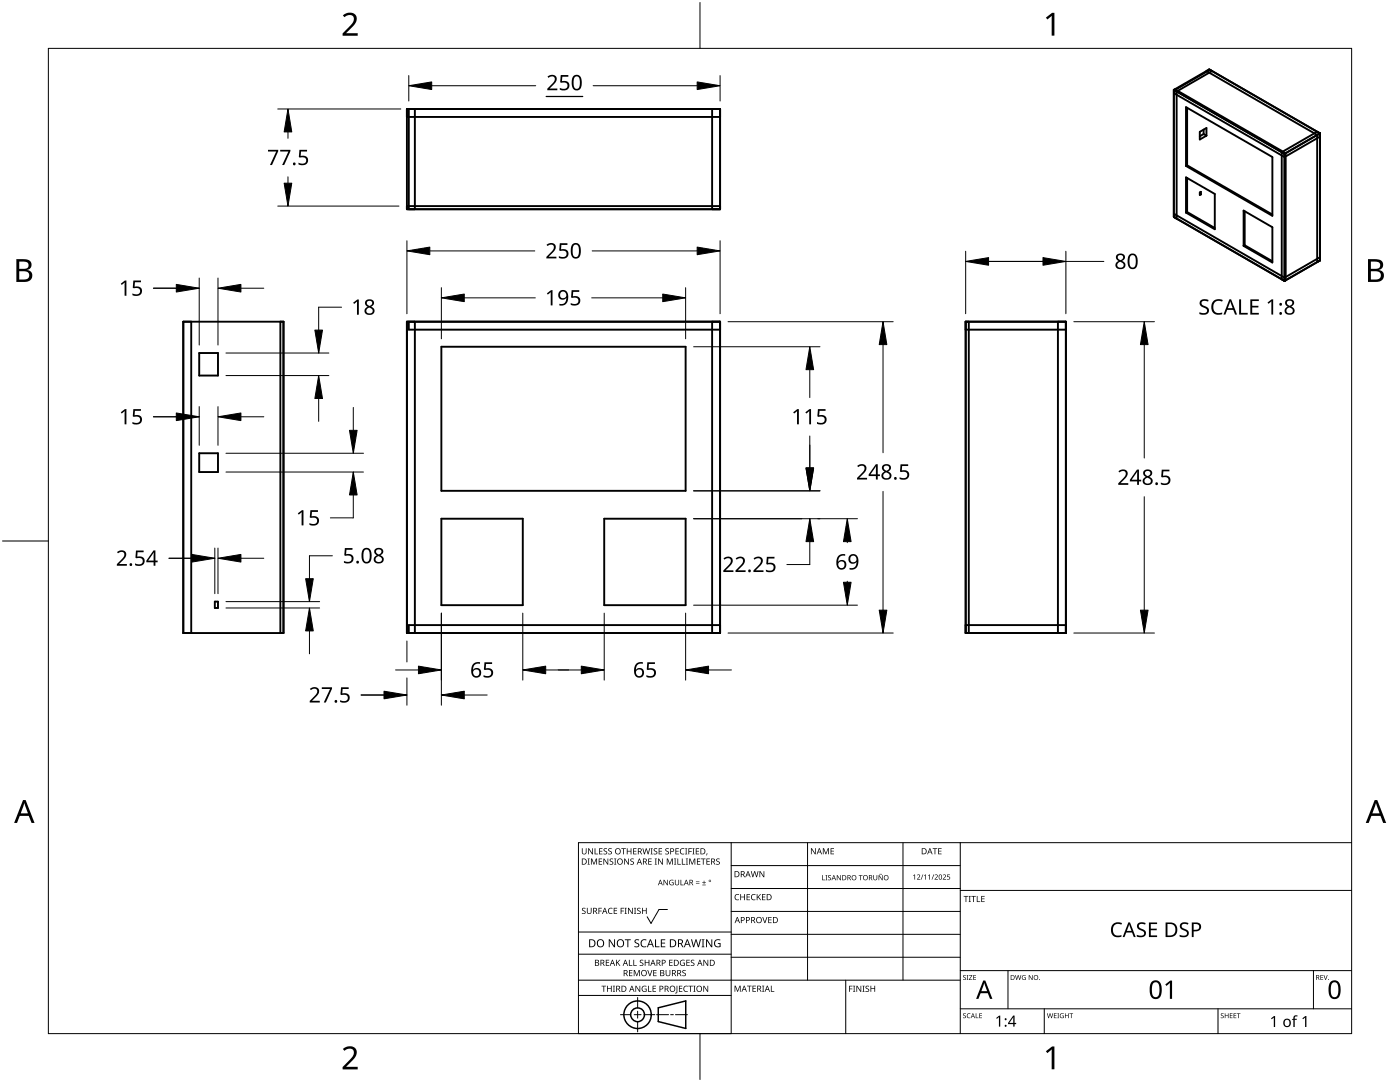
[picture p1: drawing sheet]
<svg xmlns="http://www.w3.org/2000/svg" width="279mm" height="216mm" viewBox="0 0 279 216" stroke-linecap="round" stroke-linejoin="round" font-family="sans-serif">
<g fill="none" stroke="#000" stroke-width=".38">
<path d="M234.3 17.9v25.4l22.1 12.8M234.3 17.9l22.1 12.8M234.5 17.8l22.1 12.8M241.3 13.9l-7 4M241.3 13.9l22.1 12.7M241.3 13.9l-.5 .3 22.1 12.7v25.4M241.5 13.9l-7.1 4.1v.7l22 12.6 7-4M241.9 14.2l-7.1 4.1v25.3M81.2 21.7h62.5v20h-62.5zM81.2 23.3h62.5M81.6 21.7v20M82.8 21.7v20"/>
<path d="M142.1 21.7v20M236.7 35.4l5.7 3.3v7l-5.7-3.3zM236.7 21.4l17.2 9.9v11.8l-17.2-10zM236.9 33l-.2 .1M236.9 21.5v11.5M236.9 35.5v6.8M236.9 33l17 9.8M239.4 38.7l.3 .1M239.4 38.4l.3-.1v.5l-.3 .1zM239.4 26.3l1.4-.8v1.6l-1.4 .7zM240.2 26.7l-.8 .5M240.2 26.7l.6 .4"/>
<path d="M240.2 25.9v.8M256.4 30.7v25.4M256.6 30.6v25.3M256.6 30.6l-.2 .1M262.9 26.3l-7.1 4.1v25.3M263.4 26.6v25.4l-7 4.1M263.4 26.6l-7 4.1M81.2 41.1h62.5M234.4 43.4v-.7l22 12.7 7-4.1M236.9 42.3l-.2 .1M236.9 42.3l5.5 3.2M248.2 42l5.7 3.3v7.1l-5.7-3.3z"/>
<path d="M248.4 48.9l5.5 3.2M248.4 42.1v6.8M248.4 48.9l-.2 .2M36.6 64.2h20v62.1h-20zM38.2 64.2v62.1M39.8 70.4h3.7v4.5h-3.7zM56 64.2v62.1M81.2 64.2h62.5v62.1h-62.5zM81.6 64.2v1.6h62.1M82.8 64.2v62.1M88.1 69.2h48.7v28.7h-48.7zM142.1 64.2v62.1"/>
<path d="M192.7 64.2h20v62.1h-20zM192.7 65.8h20M193.3 64.2v62.1M211.1 64.2v62.1M39.8 90.4h3.7v3.8h-3.7zM88.1 103.5h16.2v17.3h-16.2zM120.6 103.5h16.2v17.3h-16.2zM42.9 120h.6v1.3h-.6zM143.7 124.7h-62.1v1.6M192.7 124.7h20"/>
</g>
<path d="M9.7 9.7h260v196.5h-260z" fill="none" stroke="#000" stroke-width=".2"/>
<path d="M139.7 .5v9.2M.5 108h9.2M139.7 206.2v9.2" fill="none" stroke="#000" stroke-width=".2"/>
<g fill="#000">
<path d="M68.4 3.1a1.64 1.64 0 0 1 2.8 .4 2.52 2.52 0 0 1-1.2 2.2l-.9 .9h2.3v.5h-3v-.4l1.2-1.2a1.95 1.95 0 0 0 .9-2.2 1.23 1.23 0 0 0-1.8 .1zM208.7 3.5l1.3-.9h.4v4.5h-.5v-4l-.9 .8zM68.4 209.3a1.64 1.64 0 0 1 2.8 .4 2.52 2.52 0 0 1-1.2 2.2l-.9 1h2.3v.5h-3v-.5l1.2-1.2a1.95 1.95 0 0 0 .9-2.1 1.23 1.23 0 0 0-1.8 .1zM208.7 209.8l1.3-1h.4v4.6h-.5v-4l-.9 .7z"/>
<path d="M3.3 51.7h1.3a1.28 1.28 0 0 1 1.7 1.3 1.04 1.04 0 0 1-.9 .9 1.23 1.23 0 0 1 1 1.5 1.23 1.23 0 0 1-1.5 .9h-1.6zM3.8 54.1v1.7h1a.86 .86 0 0 0 1-.9 .86 .86 0 0 0-1.1-.8zM3.8 52.2v1.4h.9a.78 .78 0 0 0 1-.7 .78 .78 0 0 0-1.1-.7z"/>
<path d="M273 51.7h1.3a1.28 1.28 0 0 1 1.7 1.3 1.04 1.04 0 0 1-.8 .9 1.23 1.23 0 0 1 1 1.5 1.23 1.23 0 0 1-1.6 .9h-1.6zM273.6 54.1v1.7h.9a.86 .86 0 0 0 1.1-.9 .86 .86 0 0 0-1.1-.8zM273.6 52.2v1.4h.8a.78 .78 0 0 0 1-.7 .78 .78 0 0 0-1.1-.7z"/>
<path d="M4.6 159.6h.5l1.8 4.6h-.6l-.6-1.4h-1.8l-.5 1.4h-.6zM4.8 160.2l-.7 2.1h1.5z"/>
<path d="M274.3 159.6h.6l1.7 4.6h-.6l-.5-1.4h-1.8l-.6 1.4h-.5zM274.6 160.2l-.7 2.1h1.4z"/>
</g>
<g fill="none" stroke="#000" stroke-width=".2">
<path d="M145.9 168.1v38.1h-30.5v-38.1h154.3M145.9 172.7h45.7M145.9 177.3h45.7M161.2 168.1v27.5M180.2 168.1v27.5M191.6 168.1v38.1M191.6 177.7h78.1M115.4 198.6h30.5M115.4 195.6h76.2M115.4 190.4h30.5M115.4 186h30.5M127.3 199v2.1"/>
<path d="M133.2 181.5h-1.7l-1.6 2.8-.7-1.4M145.9 181.9h45.7M145.9 186.4h45.7M145.9 191h45.7M168.8 195.6v10.6M191.6 193.7h78.1M201.2 193.7v7.6M262.1 193.7v7.6M123.8 202.5h2.1M126.6 202.5h1.3M127.3 201.8v1.4M127.3 203.8v2.1"/>
<path d="M128.6 202.5h2.1M131 202.5h2.4M133.8 202.5h.6M134.8 202.5h2.4M191.6 201.3h78.1M208.4 201.3v4.9M243.1 201.3v4.9"/>
</g>
<g fill="#000">
<path d="M116.1 169.3h.2v.8a.32 .32 0 0 0 .3 .3 .32 .32 0 0 0 .3-.3v-.8h.2v.8a.47 .47 0 0 1-.5 .4 .47 .47 0 0 1-.5-.5zM117.3 171.3h.4l-.1 .1v1l.1 .1h-.4l.1-.1v-1zM117.4 169.3h.2l.6 1v-1h.1v1.2h-.1l-.7-1v1h-.1zM117.9 171.3h.3l.3 1 .4-1h.3v1.2h-.2v-1l-.4 1h-.1l-.4-1v1h-.2zM118.7 169.3h.1v1h.6v.2h-.7zM119.5 171.3h.7v.1h-.6v.4h.5v.2h-.5v.4h.6v.1h-.7zM119.6 169.3h.6v.1h-.5v.4h.5v.1h-.5v.4h.5v.2h-.6zM120.5 169.4l.4-.1h.3l-.1 .1a.25 .25 0 0 0-.4-.1 .25 .25 0 0 0 0 .4l.4 .3 .1 .2-.3 .3-.5-.1v-.1h.2a.27 .27 0 0 0 .4-.1 .27 .27 0 0 0-.3-.3l-.2-.2zM120.4 171.3h.2l.7 1-.1-1h.2v1.2h-.2l-.6-1v1h-.2zM121.4 169.4l.5-.1h.2v.1a.25 .25 0 0 0-.4-.1 .25 .25 0 0 0 0 .4l.4 .3v.2l-.2 .3-.5-.1v-.1h.1a.27 .27 0 0 0 .5-.1 .27 .27 0 0 0-.4-.3l-.2-.2zM121.7 171.4l.4-.1 .3 .1-.1 .1a.25 .25 0 0 0-.4-.1 .25 .25 0 0 0 0 .4 .42 .42 0 0 1 .5 .5 .42 .42 0 0 1-.7 .2l-.1-.2 .2 .1a.27 .27 0 0 0 .5-.2 .27 .27 0 0 0-.4-.3l-.2-.2zM122.6 171.3h.4l-.1 .1v1l.1 .1h-.4l.1-.1v-1z"/>
<path d="M124 169.3h.9v.1h-.4v1.1h-.1v-1.1h-.4zM124.6 171.3h.1l.7 1v-1h.1v1.2h-.2l-.6-1v1h-.1zM125.1 169.3h.1v.5h.7v-.5h.1v1.2h-.1v-.6h-.7v.6h-.1zM125.8 171.4l.5-.1 .2 .1v.1a.25 .25 0 0 0-.4-.1 .25 .25 0 0 0 0 .4 .42 .42 0 0 1 .4 .5 .42 .42 0 0 1-.7 .2v-.2l.1 .1a.27 .27 0 0 0 .5-.2 .27 .27 0 0 0-.4-.3l-.2-.2zM126.4 169.3h.6v.1h-.5v.4h.5v.1h-.5v.4h.5v.2h-.6zM128.2 169.3h.2l.2 1 .3-1h.2l.2 1 .3-1h.1l-.3 1.2h-.1l-.3-1.1-.3 1.1h-.2zM129.4 171.3h.7v.1h-.6v.4h.5v.2h-.5v.4h.6v.1h-.7zM129.8 169.3h.5l-.2 .1v1l.2 .1h-.5l.2-.1v-1zM130.7 171.3h.4l-.1 .1v1l.1 .1h-.4l.1-.1v-1zM130.5 169.4l.4-.1h.3l-.1 .1a.25 .25 0 0 0-.4-.1 .25 .25 0 0 0 0 .4l.4 .3 .1 .2-.2 .3-.6-.1v-.1h.2a.27 .27 0 0 0 .4-.1 .27 .27 0 0 0-.3-.3l-.2-.2zM131.4 169.3h.7v.1h-.5v.4h.5v.1h-.5v.4h.5v.2h-.7zM131.3 171.3h.2l.7 1v-1h.1v1.2h-.2l-.6-1v1h-.2z"/>
<path d="M132.4 175.6h.2l.6 .9v-.9h.1v1h-.2l-.6-.9v.9h-.1zM132.8 169.4l.4-.1h.3l-.1 .1a.25 .25 0 0 0-.3-.1 .25 .25 0 0 0 0 .4l.4 .3v.2l-.2 .3-.5-.1v-.1h.1a.27 .27 0 0 0 .5-.1 .27 .27 0 0 0-.4-.3l-.2-.2zM133.1 171.3h.2l.4 1 .4-1h.2v1.2h-.2v-1l-.4 1h-.1l-.4-1v1h-.1zM133.7 175.7l.5-.2 .2 .1v.1a.45 .45 0 0 0-.7 .4 .45 .45 0 0 0 .6 .4v-.3h-.2v-.1h.3v.5a.6 .6 0 0 1-.8-.1 .6 .6 0 0 1 .1-.8zM134.5 171.3h.5l-.2 .1v1l.2 .1h-.5l.2-.1v-1zM135.2 171.3h.1v1.1h.6v.1h-.7zM134.8 169.3h.7v.1h-.6v.4h.5v.1h-.5v.4h.6v.2h-.7zM134.7 175.6h.1v.7a.28 .28 0 0 0 .3 .2 .28 .28 0 0 0 .3-.2v-.7h.1v.7a.42 .42 0 0 1-.4 .4 .42 .42 0 0 1-.4-.4zM135.8 175.6h.2v.9h.4v.1h-.6zM136.1 171.3h.1v1.1h.6v.1h-.7zM135.8 169.4l.4-.1h.4l-.1 .1h-.2a.49 .49 0 0 0-.4 .6 .49 .49 0 0 0 .7 .3 .52 .52 0 0 1-.7 .1 .52 .52 0 0 1-.2-.6zM136.7 169.3h.5l-.2 .1v1l.2 .1h-.5l.2-.1v-1z"/>
<path d="M136.9 171.3h.4l-.1 .1v1l.1 .1h-.4l.1-.1v-1zM137.4 169.3h.7v.1h-.6v.4h.5v.2h-.5v.5h-.1zM137.5 171.3h.3l.3 1 .4-1h.3v1.2h-.2v-1l-.4 1h-.1l-.4-1v1h-.2zM138.2 169.3h.4l-.1 .1v1l.1 .1h-.4l.1-.1v-1zM138.9 176.2h.7v.1h-.7zM138.9 175.9h.7v.1h-.7zM138.9 169.3h.6v.1h-.5v.4h.5v.1h-.5v.4h.5v.2h-.6zM139.1 171.3h.7v.1h-.6v.4h.5v.2h-.5v.4h.6v.1h-.7zM140.1 176.5h.8v.1h-.8zM139.9 171.3h.9v.1h-.4v1.1h-.1v-1.1h-.4zM140.5 175.7h.1v.3h.3v.2h-.3v.3h-.1v-.3h-.4v-.2h.4zM141 170.3h.2l-.3 .4z"/>
<path d="M141 171.3h.7v.1h-.6v.4h.5v.2h-.5v.4h.6v.1h-.7zM143 171.4l.4-.1 .2 .1v.1a.25 .25 0 0 0-.4-.1 .25 .25 0 0 0 0 .4 .42 .42 0 0 1 .5 .5 .42 .42 0 0 1-.7 .2l-.1-.2 .2 .1a.27 .27 0 0 0 .4-.2 .27 .27 0 0 0-.3-.3l-.3-.2zM146.8 178.6l.4-.2 .3 .1v.1a.49 .49 0 0 0-.7 .4 .49 .49 0 0 0 .7 .5 .52 .52 0 0 1-.7 0 .52 .52 0 0 1-.2-.6zM147.7 178.4h.2v.5h.6v-.5h.2v1.2h-.2v-.5h-.6v.5h-.2zM149 178.4h.7v.1h-.5v.4h.4v.2h-.4v.4h.5v.1h-.7zM150 178.6l.5-.2 .3 .1-.1 .1a.49 .49 0 0 0-.7 .4 .49 .49 0 0 0 .8 .5 .52 .52 0 0 1-.7 0 .52 .52 0 0 1-.2-.6zM149.8 173.8h.2l.3 1.1 .2-1.1h.2l.3 1.1 .2-1.1h.2l-.3 1.2h-.2l-.3-1-.3 1h-.1zM151 178.4h.2v.6l.5-.6h.2l-.5 .5 .5 .7h-.2l-.4-.6-.1 .6h-.2zM151.6 173.8h.1l.7 1v-1h.1v1.2h-.1l-.7-1v1h-.1zM152.1 178.4h.7v.1h-.6v.4h.5v.2h-.5v.4h.6v.1h-.7zM161.8 169.3h.2l.7 1v-1h.1v1.2h-.2l-.6-1v1h-.2zM164.1 174.6h.1v.9h.4v.1h-.5z"/>
<path d="M164.2 169.3h.2l.4 .9 .4-.9h.2v1.2h-.1v-1.1l-.4 1.1h-.1l-.4-1.1v1.1h-.2zM164.7 174.6h.4l-.1 .1v.8l.1 .1h-.4l.2-.1v-.8zM165.3 174.7l.3-.1 .3 .1-.1 .1a.24 .24 0 0 0-.3-.1 .24 .24 0 0 0-.1 .3 .24 .24 0 0 0 .3 .1 .32 .32 0 0 1 0 .6 .32 .32 0 0 1-.5-.2h.1a.26 .26 0 0 0 .3 .1 .26 .26 0 0 0 .1-.4 .26 .26 0 0 0-.3-.1zM165.8 169.3h.6v.1h-.5v.4h.5v.1h-.5v.4h.5v.2h-.6zM167 174.6h.1l.6 .9v-.9h.1v1h-.1l-.6-.8v.8h-.1zM171.4 174.6h.7v.1h-.3v.9h-.1v-.9h-.3zM174.3 174.6h.1v.7a.26 .26 0 0 0 .3 .2 .26 .26 0 0 0 .2-.2v-.7h.2v.7a.39 .39 0 0 1-.4 .4 .39 .39 0 0 1-.4-.4zM175.5 174.4h.5l-.1 .1h-.4zM175.3 174.6h.2l.5 .9v-.9h.2v1h-.2l-.5-.8v.8h-.2zM182.2 174.7l.4-.2v1h-.1v-.9l-.2 .2zM183 174.6a.37 .37 0 0 1 .6 0 .37 .37 0 0 1-.2 .6l-.2 .2h.5v.1h-.7l.3-.4a.27 .27 0 0 0 .2-.3 .27 .27 0 0 0-.3-.2zM184.1 174.5h.2l-.4 1h-.1z"/>
<path d="M184.4 174.7l.4-.2v1h-.1v-.9l-.2 .2zM185.2 174.7l.4-.2v1h-.1v-.9l-.2 .2zM186.3 174.5h.1l-.4 1h-.1zM186.1 169.3h.9v.1h-.3v1.1h-.2v-1.1h-.4zM186.5 174.6a.37 .37 0 0 1 .6 0 .37 .37 0 0 1-.2 .6l-.2 .2h.5v.1h-.7l.3-.4a.27 .27 0 0 0 .3-.3 .27 .27 0 0 0-.4-.2zM187.2 169.3h.7v.1h-.5v.4h.5v.1h-.5v.4h.5v.2h-.7zM188.2 174.6a.37 .37 0 0 1 .6 0 .37 .37 0 0 1-.3 .6l-.2 .2h.5v.1h-.7l.3-.4a.27 .27 0 0 0 .3-.3 .27 .27 0 0 0-.4-.2zM189 174.5h.6v.1h-.4l-.1 .3a.34 .34 0 0 1 .5 .2 .34 .34 0 0 1-.2 .4 .34 .34 0 0 1-.4-.1 .27 .27 0 0 0 .4 .1 .27 .27 0 0 0 .1-.4 .27 .27 0 0 0-.4-.1zM192.3 178.8h.9v.1h-.3v1.1h-.2v-1.1h-.4zM193.3 178.8h.5l-.2 .1v1l.2 .1h-.5l.2-.1v-1zM193.8 178.8h1v.1h-.4v1.1h-.2v-1.1h-.4zM194.9 178.8h.2v1.1h.5v.1h-.7z"/>
<path d="M195.8 178.8h.7v.1h-.5v.4h.5v.1h-.5v.5h.5v.1h-.7zM116.2 181.3l.4-.2 .3 .1-.1 .1a.25 .25 0 0 0-.4-.1 .25 .25 0 0 0 0 .4l.4 .2 .1 .3-.3 .3-.5-.1v-.1h.2a.27 .27 0 0 0 .4-.1 .27 .27 0 0 0-.3-.3l-.2-.2zM117.1 181.1h.2v.8a.32 .32 0 0 0 .3 .3 .32 .32 0 0 0 .3-.3v-.8h.2v.8a.47 .47 0 0 1-.5 .5 .47 .47 0 0 1-.5-.5zM119.4 181.1h.7v.2h-.5v.4h.5v.1h-.5v.6h-.2zM120 196.7h1v.1h-.4v1.1h-.2v-1.1h-.4zM120.9 191.5h.7v.1h-.5v.4h.4v.2h-.4v.4h.5v.1h-.7zM121.5 181.3l.4-.2 .4 .1-.1 .1a.49 .49 0 0 0-.7 .5 .49 .49 0 0 0 .7 .4 .52 .52 0 0 1-.6 .1 .52 .52 0 0 1-.3-.6zM121.1 196.7h.2v.5h.6v-.5h.2v1.2h-.2v-.6h-.6v.6h-.2zM121.5 187.4h.2l.9 1.3v-1.3h.1v1.6h-.2l-.8-1.3v1.3h-.2zM122.3 196.7h.4l-.1 .1v1l.1 .1h-.4l.2-.1v-1zM122.5 181.1h.7v.2h-.6v.4h.5v.1h-.5v.4h.6v.2h-.7zM122.9 191.5h.2v.6l.5-.6h.2l-.5 .5 .5 .7h-.2l-.4-.6-.1 .6h-.2z"/>
<path d="M123.9 181.1h.6v.2h-.5v.4h.5v.1h-.5v.6h-.1zM124.7 181.1h.4l-.2 .2v.9l.2 .2h-.4l.1-.2v-.9zM124.7 187.4h1.2v.2h-.5v1.4h-.2v-1.4h-.5zM125.5 191.5h.2v1.1h.5v.1h-.7zM125.5 193.6h.7v.1h-.5v.4h.5v.1h-.5v.4h.5v.2h-.7zM125.3 181.1h.2l.7 1.1-.1-1.1h.2v1.3h-.2l-.6-1v1h-.2zM126.4 191.5h.2v1.1h.5v.1h-.7zM126.5 181.1h.5l-.2 .2v.9l.2 .2h-.5l.2-.2v-.9zM126.5 193.6h.2l.4 1 .4-1h.2v1.2h-.2v-1.1l-.4 1.1h-.1l-.4-1.1v1.1h-.1zM126.7 187.6l.3-.2 .6 .1-.2 .1a.33 .33 0 0 0-.6 .2 .33 .33 0 0 0 .4 .4 .47 .47 0 0 1 .4 .6 .47 .47 0 0 1-.7 .2h-.3v-.2h.2a.35 .35 0 0 0 .6-.2 .35 .35 0 0 0-.5-.4l-.3-.2zM126.8 196.7h.2l.6 1v-1h.2v1.2h-.2l-.7-1 .1 1h-.2zM127.2 181.3l.4-.2 .3 .1-.1 .1a.25 .25 0 0 0-.4-.1 .25 .25 0 0 0 0 .4l.4 .2 .1 .3-.3 .3-.5-.1v-.1h.2a.27 .27 0 0 0 .4-.1 .27 .27 0 0 0-.3-.3l-.2-.2z"/>
<path d="M127.7 191.6l.5-.1 .2 .1v.1a.25 .25 0 0 0-.4-.1 .25 .25 0 0 0 0 .4l.4 .2v.3l-.2 .2h-.5v-.2l.1 .1a.27 .27 0 0 0 .5-.2 .27 .27 0 0 0-.4-.3l-.2-.2zM128 187.6l.6-.2 .4 .1v.2a.64 .64 0 0 0-1 .5 .64 .64 0 0 0 1 .6v.2a.83 .83 0 0 1-1.1-.3 .83 .83 0 0 1 .1-1.1zM128.2 196.8l.6-.1 .2 .1v.1a.5 .5 0 0 0-.8 .4 .5 .5 0 0 0 .7 .5v-.4h-.3v-.1h.4v.6a.66 .66 0 0 1-.8-.2 .66 .66 0 0 1 0-.9zM128.1 181.1h.2v.6h.6v-.6h.2v1.3h-.2v-.6h-.6v.6h-.2zM129.2 193.6h.1l.4 1 .3-1h.2l-.4 1.2h-.2zM129.3 196.7h.2v1.1h.5v.1h-.7zM128.7 191.5h.1v.5h.6v-.5h.2v1.2h-.2v-.5h-.6v.5h-.1zM130.7 187.4h.2v1.4h.7v.2h-.9zM130.2 196.7h.7v.1h-.5v.4h.5v.1h-.5v.5h.5v.1h-.7zM130.4 193.6h.6v.1h-.5v.4h.5v.1h-.5v.4h.5v.2h-.6zM131.9 187.4h.9v.2h-.7v.5h.6v.2h-.6v.5h.7v.2h-.9zM132.8 193.6h.2v.7a.32 .32 0 0 0 .3 .4 .32 .32 0 0 0 .3-.4v-.7h.2v.7a.47 .47 0 0 1-.5 .5 .47 .47 0 0 1-.5-.5z"/>
<path d="M133.5 191.5h.7v.1h-.5v.4h.5v.2h-.5v.4h.5v.1h-.7zM135 196.7h.2v1.3l-.1 .2h-.3l-.1-.1 .3-.2zM135.5 196.7h.7v.1h-.5v.4h.4v.1h-.4v.5h.5v.1h-.7zM135.8 191.7l.5-.2 .4 .1-.1 .1a.5 .5 0 0 0-.8 .4 .5 .5 0 0 0 .7 .5v-.4h-.2v-.1h.4v.6a.66 .66 0 0 1-.9-.1 .66 .66 0 0 1 0-.9zM136.2 193.7l.4-.2 .3 .1-.1 .1a.25 .25 0 0 0-.4-.1 .25 .25 0 0 0 0 .4 .42 .42 0 0 1 .5 .6 .42 .42 0 0 1-.7 .2l-.1-.2h.2a.27 .27 0 0 0 .5-.1 .27 .27 0 0 0-.4-.3l-.2-.2zM136.5 196.8l.5-.1 .3 .1-.1 .1a.49 .49 0 0 0-.7 .4 .49 .49 0 0 0 .8 .4 .52 .52 0 0 1-.7 .1 .52 .52 0 0 1-.2-.6zM137 191.5h.7v.1h-.6v.4h.5v.2h-.5v.4h.6v.1h-.7zM137.4 196.7h.9v.1h-.4v1.1h-.1v-1.1h-.4zM137.9 191.6l.4-.1 .3 .1-.1 .1a.25 .25 0 0 0-.4-.1 .25 .25 0 0 0 0 .4l.4 .2 .1 .3-.2 .2h-.6v-.2l.2 .1a.27 .27 0 0 0 .5-.2 .27 .27 0 0 0-.4-.3l-.2-.2zM138.4 196.7h.4l-.1 .1v1l.1 .1h-.4l.1-.1v-1zM137.9 187.4h.2l.3 1.4 .4-1.4h.2l.4 1.4 .3-1.4h.2l-.4 1.6h-.2l-.4-1.3-.4 1.3h-.2zM140 187.4h.6l-.2 .2v1.3l.2 .1h-.6l.2-.1v-1.3z"/>
<path d="M140.4 196.7h.1l.7 1v-1h.1v1.2h-.1l-.7-1v1h-.1zM140.4 191.5h.2l.6 1v-1h.1v1.2h-.1l-.7-1v1h-.1zM140.9 187.4h.2l.9 1.3v-1.3h.2v1.6h-.3l-.8-1.3v1.3h-.2zM142.7 187.6l.7-.2 .4 .1-.1 .2a.65 .65 0 0 0-1 .5 .65 .65 0 0 0 .9 .6v-.4h-.3v-.2h.5v.7a.86 .86 0 0 1-1.1-.1 .86 .86 0 0 1 0-1.2zM146.6 196.7h.2l.4 1 .4-1h.2v1.2h-.1v-1.1l-.4 1.1h-.2l-.4-1.1v1.1h-.1zM149.1 196.7h.9v.1h-.4v1.1h-.1v-1.1h-.4zM150.2 196.7h.7v.1h-.6v.4h.5v.1h-.5v.5h.6v.1h-.7zM152.1 183h.2l.3 1 .4-1h.2l-.5 1.2h-.1zM152.1 196.7h.4l-.1 .1v1l.1 .1h-.4l.1-.1v-1zM153.8 196.7h.2v1.1h.5v.1h-.7zM153.3 183h.7v.1h-.5v.4h.5v.1h-.5v.5h.5v.1h-.7zM169.5 196.7h.6v.1h-.5v.5h.5v.1h-.5v.5h-.1z"/>
<path d="M170.2 196.7h.5l-.2 .1v1l.2 .1h-.5l.2-.1v-1zM170.9 196.7h.2l.6 1v-1h.2v1.2h-.2l-.6-1v1h-.2zM172.1 196.7h.5l-.2 .1v1l.2 .1h-.5l.2-.1v-1zM172.8 196.8l.4-.1h.2v.2a.25 .25 0 0 0-.4-.1 .25 .25 0 0 0 0 .4l.4 .2 .1 .3-.3 .2h-.5v-.2l.2 .1a.27 .27 0 0 0 .4-.2 .27 .27 0 0 0-.3-.3l-.3-.2zM173.7 196.7h.2v.5h.6v-.5h.2v1.2h-.2v-.6h-.6v.6h-.2zM192.2 194.7l.4-.1h.2l-.1 .1a.24 .24 0 0 0-.3 0 .24 .24 0 0 0-.1 .3 .24 .24 0 0 0 .4 .1l.1 .1-.1 .3h-.4l-.1-.1a.24 .24 0 0 0 .3 .1 .24 .24 0 0 0 .1-.3l-.4-.3zM192.9 194.6h.4l-.1 .1v.7l.1 .1h-.4l.1-.1v-.7zM193.4 194.6h.6l-.5 .8h.6v.1h-.7l.5-.8h-.5zM194.2 194.6h.6v.1h-.4v.3h.4v.1h-.4v.3h.4v.1h-.6zM202.6 194.6h.1l.2 .8 .2-.8h.2l.2 .8 .2-.8h.1l-.2 .9h-.2l-.2-.8-.2 .8h-.2zM204.1 194.7l.3-.1h.3l-.1 .1a.4 .4 0 0 0-.6 .4 .4 .4 0 0 0 .6 .3v-.3l-.2-.1h.3v.5a.53 .53 0 0 1-.7-.1 .53 .53 0 0 1 .1-.7zM205.3 194.6h.2l.5 .8v-.8h.1v.9h-.2l-.5-.8v.8h-.1z"/>
<path d="M222.1 184.4a1.63 1.63 0 0 1 1.8-.2l-.1 .3a1.14 1.14 0 0 0-1.4 .1 1.14 1.14 0 0 0-.2 1.4 1.11 1.11 0 0 0 1.6 .6v.3a1.5 1.5 0 0 1-1.8-.3 1.5 1.5 0 0 1-.1-1.9zM227 184.3a1.38 1.38 0 0 1 1.6-.1l-.1 .3-.3-.1a.52 .52 0 0 0-.7 0 .52 .52 0 0 0-.1 .7l1 .5 .3 .6a1.19 1.19 0 0 1-1.8 .7v-.4a1.03 1.03 0 0 0 1.4-.2 1.04 1.04 0 0 0-1-.8 .77 .77 0 0 1-.3-1.2zM229.3 184.1h1.6v.3h-1.2v.9h1.2v.3h-1.2v1.1h1.2v.3h-1.6zM232.6 196.4l.9-.7h.4v3.6h-.4v-3.2l-.7 .6zM235.6 184.3a1.38 1.38 0 0 1 1.6-.1l-.1 .3-.4-.1a.52 .52 0 0 0-.7 0 .52 .52 0 0 0 0 .7l.9 .5 .4 .6a1.19 1.19 0 0 1-1.9 .7v-.4a1.03 1.03 0 0 0 1.5-.2 1.04 1.04 0 0 0-1-.8 .77 .77 0 0 1-.3-1.2zM263.5 194.6h.6v.1h-.5v.3h.4v.1h-.4v.3h.5v.1h-.6zM264.1 194.6h.2l.2 .8 .3-.8h.2l-.4 .9h-.1zM192.2 202.3l.4-.1h.2l-.1 .1a.24 .24 0 0 0-.3 0 .24 .24 0 0 0-.1 .3 .24 .24 0 0 0 .4 .1l.1 .2-.1 .2-.4 .1-.1-.2a.24 .24 0 0 0 .3 .1 .24 .24 0 0 0 .1-.3l-.4-.2zM193.1 202.3l.6-.1-.3 .1a.4 .4 0 0 0-.3 .5 .4 .4 0 0 0 .5 .2 .46 .46 0 0 1-.6 0 .46 .46 0 0 1 .1-.7zM194.7 202.2h.1v.8h.5v.2h-.6zM195.4 202.2h.6v.1h-.4v.3h.4v.1h-.4v.4h.4v.1h-.6zM198.8 203.1l.6-.4h.2v2.1h-.2v-1.9l-.5 .4z"/>
<path d="M209 202.2h.1l.2 .8 .2-.8h.1l.3 .8 .2-.8h.1l-.3 1h-.1l-.2-.9-.3 .9h-.1zM210.3 202.2h.6v.1h-.4v.3h.3v.1h-.3v.4h.4v.1h-.6zM211 202.2h.4l-.2 .1v.8l.2 .1h-.4l.1-.1v-.8zM211.6 202.3l.7-.1-.1 .1a.4 .4 0 0 0-.6 .4 .4 .4 0 0 0 .6 .3v-.2l-.2-.2h.3v.5a.53 .53 0 0 1-.7-.1 .53 .53 0 0 1 0-.7zM212.5 202.2h.2v.4h.5v-.4h.1v1h-.1v-.5h-.5v.5h-.2zM213.4 202.2h.8v.1h-.3v.9h-.2v-.9h-.3zM243.7 202.3l.3-.1h.2v.1a.24 .24 0 0 0-.3 0 .24 .24 0 0 0-.1 .3 .24 .24 0 0 0 .3 .1l.1 .2-.1 .2-.4 .1-.1-.2a.24 .24 0 0 0 .4 .1 .24 .24 0 0 0 0-.3l-.3-.2zM244.4 202.2h.2v.4h.5v-.4h.1v1h-.1v-.5h-.5v.5h-.2zM245.4 202.2h.6v.1h-.4v.3h.4v.1h-.4v.4h.4v.1h-.6zM246.2 202.2h.5v.1h-.4v.3h.4v.1h-.4v.4h.4v.1h-.5zM246.8 202.2h.8v.1h-.3v.9h-.2v-.9h-.3zM253.7 203.2l.6-.5h.2v2.2h-.3v-1.9l-.4 .4z"/>
<path d="M258.2 202.7l.3-.1h.5l-.1 .3-.4-.1-.1 .2v.3h.4v.2h-.4v1.4h-.3v-1.4h-.3l.3-.2zM259.9 203.2l.6-.5h.2v2.2h-.2v-1.9l-.5 .4z"/>
<path d="M116.1 171.3h.4a.61 .61 0 0 1 .6 .6 .61 .61 0 0 1-.6 .6h-.4zM116.3 171.4v1h.1a.48 .48 0 0 0 .5-.5 .48 .48 0 0 0-.4-.5z"/>
<path d="M122.7 169.9a.61 .61 0 0 1 1.2 0 .61 .61 0 0 1-1.2 0zM123 169.5a.47 .47 0 0 0-.1 .7 .47 .47 0 0 0 .8 0v-.1a.45 .45 0 0 0-.1-.6 .45 .45 0 0 0-.6 0z"/>
<path d="M123.1 171.9a.61 .61 0 0 1 1.2 0 .61 .61 0 0 1-1.2 0zM123.5 171.5l-.2 .4a.45 .45 0 0 0 .7 .4 .45 .45 0 0 0 0-.8l-.2-.1z"/>
<path d="M127.3 169.3h.3a.35 .35 0 0 1 .5 .2 .35 .35 0 0 1-.3 .4l.4 .6h-.2l-.3-.5h-.3v.5h-.1zM127.4 169.4v.4h.2a.23 .23 0 0 0 .3-.2 .23 .23 0 0 0-.3-.2z"/>
<path d="M127.5 171.3h.2l.4 1.2h-.1l-.2-.4h-.4l-.2 .4h-.1zM127.6 171.5l-.2 .5h.4z"/>
<path d="M128.3 171.3h.3a.35 .35 0 0 1 .5 .2 .35 .35 0 0 1-.3 .5l.4 .5h-.2l-.3-.5h-.2v.5h-.2zM128.5 171.4v.5h.1a.23 .23 0 0 0 .3-.2 .23 .23 0 0 0-.3-.3z"/>
<path d="M131.7 175.5h.1l.5 1.1h-.2l-.1-.3h-.4l-.2 .3h-.1zM131.8 175.7l-.2 .5h.4z"/>
<path d="M133.8 169.3h.6l.1 .2-.1 .4-.5 .1v.5h-.1zM133.9 169.4v.5a.29 .29 0 0 0 .5-.3 .29 .29 0 0 0-.5-.2z"/>
<path d="M136.9 175.5h.1l.4 1.1h-.1l-.1-.3h-.5l-.1 .3h-.1zM137 175.7l-.2 .5h.3z"/>
<path d="M137.6 175.6h.3a.31 .31 0 0 1 .4 .2 .31 .31 0 0 1-.2 .4l.3 .4h-.2l-.2-.4h-.3v.4h-.1zM137.7 175.7v.4h.2a.21 .21 0 0 0 .3-.2 .21 .21 0 0 0-.3-.2z"/>
<path d="M139.8 169.3h.4a.54 .54 0 0 1 .6 .6 .56 .56 0 0 1-.7 .6h-.3zM140 169.4v.9h.1a.48 .48 0 0 0 .5-.4 .48 .48 0 0 0-.4-.5z"/>
<path d="M141.4 175.8a.25 .25 0 0 1 .5 0 .25 .25 0 0 1-.5 0zM141.5 175.8a.15 .15 0 0 0 .3 0 .15 .15 0 0 0-.3 0z"/>
<path d="M141.9 171.3h.4a.35 .35 0 0 1 .4 .2 .35 .35 0 0 1-.2 .5l.3 .5h-.2l-.3-.5h-.2v.5h-.2zM142.1 171.4v.5h.2a.23 .23 0 0 0 .2-.2 .23 .23 0 0 0-.2-.3z"/>
<path d="M146.6 173.8h.4a.61 .61 0 0 1 .6 .6 .61 .61 0 0 1-.7 .6h-.3zM146.8 174v.9h.1a.43 .43 0 0 0 .5-.5 .41 .41 0 0 0-.4-.4z"/>
<path d="M147.8 173.8h.4a.35 .35 0 0 1 .4 .3 .35 .35 0 0 1-.2 .4l.3 .5h-.2l-.3-.5h-.2v.5h-.2zM148 174v.4h.2a.23 .23 0 0 0 .3-.2 .23 .23 0 0 0-.3-.2z"/>
<path d="M149.2 173.8h.1l.5 1.2h-.1l-.2-.3h-.5l-.1 .3h-.2zM149.3 174l-.2 .5h.4z"/>
<path d="M153 178.4h.4a.55 .55 0 0 1 .6 .6 .56 .56 0 0 1-.6 .6h-.4zM153.2 178.5v1h.1a.48 .48 0 0 0 .5-.5 .48 .48 0 0 0-.4-.5z"/>
<path d="M163.4 169.2h.2l.5 1.3h-.2l-.2-.4h-.4l-.2 .4h-.1zM163.5 169.4l-.2 .6h.4z"/>
<path d="M166.3 174.6h.2l.4 1h-.2l-.1-.3h-.4l-.1 .3h-.2zM166.4 174.8l-.2 .4h.4z"/>
<path d="M168.1 174.6h.3a.51 .51 0 0 1 .5 .5 .51 .51 0 0 1-.5 .5h-.3zM168.2 174.7v.8h.4l.2-.2-.1-.4z"/>
<path d="M169.1 174.6h.3a.29 .29 0 0 1 .4 .2 .29 .29 0 0 1-.2 .4l.3 .4h-.2l-.2-.4h-.2v.4h-.2zM169.3 174.7v.4h.1a.2 .2 0 0 0 .2-.2 .2 .2 0 0 0-.2-.2z"/>
<path d="M169.9 175.1a.51 .51 0 0 1 1 0 .51 .51 0 0 1-1 0zM170.1 175.1a.4 .4 0 0 0 .8 0 .4 .4 0 0 0-.8 0z"/>
<path d="M172.2 175.1a.51 .51 0 0 1 1 0 .51 .51 0 0 1-1 0zM172.4 175.1a.38 .38 0 0 0 .7 0 .38 .38 0 0 0-.7 0z"/>
<path d="M173.4 174.6h.3a.29 .29 0 0 1 .4 .2 .29 .29 0 0 1-.2 .4l.2 .4h-.1l-.3-.4h-.2v.4h-.1zM173.5 174.7v.4h.2a.2 .2 0 0 0 .2-.2 .2 .2 0 0 0-.2-.2z"/>
<path d="M176.3 175.1a.51 .51 0 0 1 1 0 .51 .51 0 0 1-1 0zM176.5 175.1a.4 .4 0 0 0 .8 0 .4 .4 0 0 0-.8 0z"/>
<path d="M184 169.3h.3a.61 .61 0 0 1 .6 .6 .61 .61 0 0 1-.6 .6h-.3zM184.1 169.4v.9h.2a.43 .43 0 0 0 .5-.4 .41 .41 0 0 0-.5-.5z"/>
<path d="M185.5 169.2h.1l.5 1.3h-.1l-.2-.4h-.5l-.1 .4h-.2zM185.6 169.4l-.2 .6h.4z"/>
<path d="M187.5 174.6h.4l.1 .5a.38 .38 0 0 1-.4 .4 .38 .38 0 0 1-.3-.6zM187.5 174.6v.2a.38 .38 0 0 0 .3 .6 .41 .41 0 0 0 .1-.5 .41 .41 0 0 0-.4-.3z"/>
<path d="M118.4 181.1h.3a.35 .35 0 0 1 .4 .3 .35 .35 0 0 1-.2 .4l.3 .6h-.1l-.3-.5h-.3v.5h-.1zM118.5 181.3v.4h.2a.23 .23 0 0 0 .3-.2 .23 .23 0 0 0-.3-.2z"/>
<path d="M118.7 191.5h.4a.31 .31 0 0 1 .4 .2 .31 .31 0 0 1-.2 .4 .33 .33 0 0 1 .3 .4 .33 .33 0 0 1-.4 .2h-.5zM118.9 192.2v.4h.2a.23 .23 0 0 0 .3-.2 .23 .23 0 0 0-.3-.2zM118.9 191.6v.4h.2a.21 .21 0 0 0 .3-.2 .21 .21 0 0 0-.3-.2z"/>
<path d="M117.6 187.4h.5a.71 .71 0 0 1 .7 .8 .73 .73 0 0 1-.8 .8h-.4zM117.8 187.6v1.2h.2a.56 .56 0 0 0 .6-.6 .54 .54 0 0 0-.6-.6z"/>
<path d="M119.8 191.5h.4a.35 .35 0 0 1 .4 .3 .35 .35 0 0 1-.2 .4l.3 .5h-.2l-.3-.5h-.2v.5h-.2zM120 191.6v.5h.2a.23 .23 0 0 0 .3-.2 .23 .23 0 0 0-.3-.3z"/>
<path d="M119.3 187.6a.74 .74 0 0 1 .9-.1 .74 .74 0 0 1 .4 .7 .77 .77 0 0 1-1.1 .8 .77 .77 0 0 1-.3-1.3zM119.5 187.7l-.2 .5a.56 .56 0 0 0 .7 .6 .56 .56 0 0 0 .3-.9 .51 .51 0 0 0-.8-.2z"/>
<path d="M120.6 181.1h.2l.4 1.3h-.1l-.2-.4h-.4l-.2 .4h-.1zM120.7 181.3l-.2 .6h.4z"/>
<path d="M122.2 191.5h.1l.5 1.2h-.2l-.1-.3h-.5l-.2 .3h-.1zM122.2 191.7l-.2 .5h.4z"/>
<path d="M123 196.7h.3a.35 .35 0 0 1 .4 .2 .35 .35 0 0 1-.2 .5l.3 .5h-.1l-.3-.5h-.3v.5h-.1zM123.1 196.8v.5h.2a.23 .23 0 0 0 .3-.3 .23 .23 0 0 0-.3-.2z"/>
<path d="M123.3 187.6a.74 .74 0 0 1 .8-.1 .74 .74 0 0 1 .5 .7 .77 .77 0 0 1-1.1 .8 .77 .77 0 0 1-.3-1.3zM123.5 187.7l-.2 .5a.56 .56 0 0 0 .7 .6 .56 .56 0 0 0 .3-.9 .51 .51 0 0 0-.8-.2z"/>
<path d="M124.5 193.6h.3a.35 .35 0 0 1 .4 .2 .35 .35 0 0 1-.2 .4l.3 .6h-.1l-.3-.5h-.3v.5h-.1zM124.6 193.7v.4h.2a.23 .23 0 0 0 .3-.2 .23 .23 0 0 0-.3-.2z"/>
<path d="M124 196.7h.4a.54 .54 0 0 1 .6 .6 .56 .56 0 0 1-.6 .6h-.4zM124.2 196.8v1h.2a.48 .48 0 0 0 .5-.5 .48 .48 0 0 0-.5-.5z"/>
<path d="M124.7 191.5h.2l.4 1.2h-.1l-.2-.3h-.4l-.2 .3h-.1zM124.8 191.7l-.2 .5h.4z"/>
<path d="M126 196.7h.2l.4 1.2h-.1l-.2-.4h-.4l-.2 .4h-.1zM126.1 196.8l-.2 .6h.4z"/>
<path d="M127.9 194.2a.61 .61 0 0 1 1.2 0 .61 .61 0 0 1-1.2 0zM128.2 193.8l-.1 .4a.45 .45 0 0 0 .7 .4 .45 .45 0 0 0 0-.8l-.2-.1z"/>
<path d="M129.7 187.4h.2l.6 1.6h-.2l-.2-.5h-.6l-.2 .5h-.2zM129.8 187.6l-.2 .7h.5z"/>
<path d="M130.2 191.5h.2l.5 1.2h-.2l-.2-.3h-.4l-.2 .3h-.1zM130.3 191.7l-.2 .5h.4z"/>
<path d="M131 191.5h.4a.35 .35 0 0 1 .4 .3 .35 .35 0 0 1-.2 .4l.3 .5h-.2l-.3-.5h-.2v.5h-.2zM131.2 191.6v.5h.2a.23 .23 0 0 0 .2-.2 .23 .23 0 0 0-.3-.3z"/>
<path d="M131.8 193.6h.3a.31 .31 0 0 1 .4 .1 .31 .31 0 0 1-.2 .4 .33 .33 0 0 1 .3 .4 .33 .33 0 0 1-.4 .3h-.4zM131.9 194.2v.4h.3a.23 .23 0 0 0 .2-.2 .23 .23 0 0 0-.3-.2zM131.9 193.7v.4h.2a.21 .21 0 0 0 .3-.2 .21 .21 0 0 0-.3-.2z"/>
<path d="M131.6 196.7h.5l.3 .3-.1 .3-.5 .1v.5h-.2zM131.8 196.8v.5a.29 .29 0 0 0 .4-.2 .29 .29 0 0 0-.4-.3z"/>
<path d="M132.6 196.7h.4a.35 .35 0 0 1 .4 .2 .35 .35 0 0 1-.2 .5l.3 .5h-.2l-.3-.5h-.2v.5h-.2zM132.8 196.8v.5h.2a.23 .23 0 0 0 .3-.3 .23 .23 0 0 0-.3-.2z"/>
<path d="M132.1 191.5h.5l.2 .3-.1 .4-.5 .1v.4h-.1zM132.2 191.6v.5a.29 .29 0 0 0 .5-.2 .29 .29 0 0 0-.5-.3z"/>
<path d="M134.1 193.6h.3a.35 .35 0 0 1 .5 .2 .35 .35 0 0 1-.3 .4l.4 .6h-.2l-.3-.5h-.2v.5h-.2zM134.3 193.7v.4h.1a.23 .23 0 0 0 .3-.2 .23 .23 0 0 0-.3-.2z"/>
<path d="M133.5 197.3a.65 .65 0 0 1 1.3 0 .65 .65 0 0 1-1.3 0zM133.9 196.9a.47 .47 0 0 0-.1 .7 .47 .47 0 0 0 .7 0l.1-.1a.45 .45 0 0 0-.1-.6 .45 .45 0 0 0-.6 0z"/>
<path d="M133.7 187.4h.5a.71 .71 0 0 1 .8 .8 .73 .73 0 0 1-.9 .8h-.4zM133.9 187.6v1.2h.2a.56 .56 0 0 0 .6-.6 .54 .54 0 0 0-.6-.6z"/>
<path d="M135.2 193.6h.3a.35 .35 0 0 1 .4 .2 .35 .35 0 0 1-.2 .4l.3 .6h-.1l-.3-.5h-.3v.5h-.1zM135.3 193.7v.4h.2a.23 .23 0 0 0 .3-.2 .23 .23 0 0 0-.3-.2z"/>
<path d="M134.5 191.5h.4a.54 .54 0 0 1 .6 .6 .56 .56 0 0 1-.7 .6h-.3zM134.6 191.6v1h.2a.48 .48 0 0 0 .5-.5 .48 .48 0 0 0-.5-.5z"/>
<path d="M135.3 187.4h.4a.45 .45 0 0 1 .6 .3 .45 .45 0 0 1-.3 .6l.4 .7h-.2l-.4-.6h-.3v.6h-.2zM135.5 187.6v.6h.2a.3 .3 0 0 0 .4-.3 .3 .3 0 0 0-.4-.3z"/>
<path d="M137.1 187.4h.2l.6 1.6h-.2l-.2-.5h-.6l-.2 .5h-.2zM137.2 187.6l-.3 .7h.5z"/>
<path d="M139.6 191.5h.1l.5 1.2h-.1l-.2-.3h-.5l-.1 .3h-.2zM139.7 191.7l-.2 .5h.4z"/>
<path d="M138.9 197.3a.61 .61 0 0 1 1.2 0 .61 .61 0 0 1-1.2 0zM139.3 196.9a.47 .47 0 0 0-.1 .7 .47 .47 0 0 0 .7 0v-.1a.45 .45 0 0 0-.1-.6 .45 .45 0 0 0-.5 0z"/>
<path d="M141.7 191.5h.3a.54 .54 0 0 1 .6 .6 .56 .56 0 0 1-.6 .6h-.3zM141.8 191.6v1h.2a.48 .48 0 0 0 .5-.5 .48 .48 0 0 0-.5-.5z"/>
<path d="M147.1 183h.1l.5 1.2h-.2l-.1-.4h-.5l-.1 .4h-.2zM147.1 183.1l-.1 .6h.3z"/>
<path d="M147.9 183h.6l.1 .3-.1 .3-.5 .1v.5h-.1zM148 183.1v.5a.29 .29 0 0 0 .5-.2 .29 .29 0 0 0-.5-.3z"/>
<path d="M148.5 196.7h.1l.5 1.2h-.2l-.1-.4h-.5l-.2 .4h-.1zM148.5 196.8l-.2 .6h.4z"/>
<path d="M148.9 183h.5l.3 .3-.2 .3-.5 .1v.5h-.1zM149 183.1v.5a.29 .29 0 0 0 .5-.2 .29 .29 0 0 0-.5-.3z"/>
<path d="M149.9 183h.3a.35 .35 0 0 1 .5 .2 .35 .35 0 0 1-.3 .5l.4 .5h-.2l-.3-.5h-.2v.5h-.2zM150.1 183.1v.5h.1a.23 .23 0 0 0 .3-.3 .23 .23 0 0 0-.3-.2z"/>
<path d="M151.1 196.7h.4a.35 .35 0 0 1 .4 .2 .35 .35 0 0 1-.2 .5l.3 .5h-.2l-.3-.5h-.2v.5h-.2zM151.3 196.8v.5h.2a.23 .23 0 0 0 .2-.3 .23 .23 0 0 0-.2-.2z"/>
<path d="M150.8 183.6a.61 .61 0 0 1 1.2 0 .61 .61 0 0 1-1.2 0zM151.2 183.2a.47 .47 0 0 0-.1 .7 .47 .47 0 0 0 .7 0v-.1a.45 .45 0 0 0 0-.6 .45 .45 0 0 0-.6 0z"/>
<path d="M153.1 196.7h.1l.5 1.2h-.2l-.1-.4h-.5l-.2 .4h-.1zM153.1 196.8l-.2 .6h.4z"/>
<path d="M154.3 183h.3a.55 .55 0 0 1 .6 .6 .56 .56 0 0 1-.6 .6h-.3zM154.4 183.1v1h.2a.48 .48 0 0 0 .5-.5 .48 .48 0 0 0-.5-.5z"/>
<path d="M196.2 195.7h.4l1.5 3.6h-.5l-.5-1.1h-1.4l-.4 1.1h-.5zM196.4 196.1l-.5 1.7h1.1z"/>
<path d="M201.7 194.6h.3a.49 .49 0 0 1 .5 .5 .49 .49 0 0 1-.5 .4h-.3zM201.8 194.7v.7h.4l.1-.2v-.3z"/>
<path d="M206.2 195.1a.5 .5 0 0 1 1 0 .5 .5 0 0 1-1 0zM206.4 195a.4 .4 0 0 0 .8 0 .4 .4 0 0 0-.8 0z"/>
<path d="M225.2 184.1h.3l1.2 2.9h-.4l-.4-.9h-1.1l-.4 .9h-.4zM225.3 184.4l-.4 1.4h.9z"/>
<path d="M229.9 195.9a1.21 1.21 0 0 1 1.4-.1 1.21 1.21 0 0 1 .5 1.3 1.92 1.92 0 0 1-.9 2.2 1.3 1.3 0 0 1-1.5-1.6l.1-1.2zM230.2 196.2l-.3 .6v1.2a.74 .74 0 0 0 .6 1 .74 .74 0 0 0 .9-.8 1.99 1.99 0 0 0-.6-2.2z"/>
<path d="M232.6 184.1h.9a1.46 1.46 0 0 1 1.5 1.5 1.46 1.46 0 0 1-1.6 1.4h-.8zM233 184.4v2.3h.4a1.14 1.14 0 0 0 1.2-1.1 1.14 1.14 0 0 0-1.1-1.2z"/>
<path d="M237.8 184.1h.8a.92 .92 0 0 1 1.1 .9 .92 .92 0 0 1-1.2 .8h-.3v1.2h-.4zM238.2 184.4v1.1a.79 .79 0 0 0 1.1-.6 .59 .59 0 0 0-.7-.5z"/>
<path d="M262.7 194.6h.2a.28 .28 0 0 1 .4 .1 .28 .28 0 0 1-.2 .4l.3 .4h-.2l-.2-.4h-.2v.4h-.1zM262.8 194.7v.3h.1a.19 .19 0 0 0 .3-.2 .19 .19 0 0 0-.3-.1z"/>
<path d="M265.6 195.9a1.21 1.21 0 0 1 1.4-.1 1.21 1.21 0 0 1 .5 1.3 1.92 1.92 0 0 1-.9 2.2 1.3 1.3 0 0 1-1.5-1.6l.1-1.2zM265.9 196.2a2.67 2.67 0 0 0 .1 2.7 .72 .72 0 0 0 1.1-.7 1.99 1.99 0 0 0-.6-2.2z"/>
<path d="M194.1 202.2l.5 1-.3-.3h-.3l-.3 .3zM194.2 202.3l-.2 .4h.3z"/>
<path d="M202.2 202.7h.3v1.4h.3v.3h-.3v.4h-.3v-.4h-1v-.3zM202.2 202.9l-.8 1.2h.8z"/>
<path d="M256.3 203.5a.77 .77 0 0 1 .9-.2 .77 .77 0 0 1 .4 .8 .81 .81 0 0 1-1.1 .8 .81 .81 0 0 1-.3-1.3zM256.6 203.6l-.2 .5a.52 .52 0 0 0 .6 .6 .52 .52 0 0 0 .3-.7 .48 .48 0 0 0-.2-.5 .48 .48 0 0 0-.5 .1z"/>
<circle cx="207.5" cy="195.5" r=".09"/>
<circle cx="265.1" cy="195.5" r=".09"/>
<circle cx="200.7" cy="204.7" r=".2"/>
<circle cx="200.7" cy="203.4" r=".2"/>
</g>
<g fill="none" stroke="#000" stroke-width=".3">
<path d="M131.4 201.1l5.5-1.4v5.5l-5.5-1.4z"/>
<circle cx="127.2" cy="202.5" r="2.73"/>
<circle cx="127.2" cy="202.5" r="1.37"/>
</g>
<g fill="#000">
<path d="M109.3 15.3a1.01 1.01 0 0 1 1.1-.4 1.01 1.01 0 0 1 .7 1l-.3 .6-1.1 1.2h1.5v.3h-2v-.3l1.1-1.1a.72 .72 0 0 0 .4-.7 .72 .72 0 0 0-.4-.6l-.8 .2zM111.9 15h1.5v.3h-1.2v.9l.4-.1a.99 .99 0 0 1 1 1.2 .99 .99 0 0 1-1.3 .7l-.6-.1v-.4a.88 .88 0 0 0 1 .3 .88 .88 0 0 0 .5-.9 .85 .85 0 0 0-1.2-.4l-.2-.1zM53.5 29.9h2v.3l-1.2 2.7h-.4l1.2-2.7h-1.6zM55.9 29.9h2.1v.3l-1.3 2.7h-.4l1.3-2.7h-1.7zM59.8 29.9h1.5v.3h-1.2l-.1 .9a1.02 1.02 0 0 1 1.5 .9 1.02 1.02 0 0 1-1.4 1l-.5-.2v-.3a.88 .88 0 0 0 .9 .2 .88 .88 0 0 0 .6-.8 .85 .85 0 0 0-1.3-.5l-.2-.1zM24.1 56.6l.8-.6h.3v3h-.3v-2.6l-.6 .5zM26.6 56h1.5v.3h-1.2v.9a1.02 1.02 0 0 1 1.5 .8 1.02 1.02 0 0 1-1.4 1l-.6-.1v-.4a.88 .88 0 0 0 1 .3 .88 .88 0 0 0 .6-.9 .85 .85 0 0 0-1.3-.4l-.2-.1zM109.1 48.8a1.01 1.01 0 0 1 1.1-.3 1.01 1.01 0 0 1 .7 1l-.3 .6-1.1 1.1h1.5v.4h-2v-.3l1.1-1.2a.72 .72 0 0 0 .5-.6 .72 .72 0 0 0-.5-.7l-.8 .3zM111.7 48.5h1.5v.4h-1.2v.9a1.02 1.02 0 0 1 1.5 .8 1.02 1.02 0 0 1-1.4 1l-.6-.2v-.3a.88 .88 0 0 0 1 .2 .88 .88 0 0 0 .6-.8 .85 .85 0 0 0-1.3-.4l-.2-.1zM114.1 57.9h1.5v.3h-1.2l-.1 .9a1.02 1.02 0 0 1 1.5 .9 1.02 1.02 0 0 1-1.4 1l-.5-.2v-.3a.88 .88 0 0 0 1 .2 .88 .88 0 0 0 .5-.8 .85 .85 0 0 0-1.2-.4l-.2-.2zM70.5 60.4l.8-.6h.3v3h-.4l.1-2.6-.6 .5zM109.1 58.5l.9-.6h.3v3h-.4v-2.6l-.6 .5z"/>
<path d="M239.6 60a1.44 1.44 0 0 1 1.6-.1l-.1 .3-.2-.1a.65 .65 0 0 0-.7-.1 .65 .65 0 0 0-.4 .6l.2 .3a1.25 1.25 0 0 1 1.3 1.2 1.31 1.31 0 0 1-1.9 .6v-.4a1.08 1.08 0 0 0 1.5-.2 1.08 1.08 0 0 0-1.1-.9 .8 .8 0 0 1-.2-1.2zM242.1 60.1a1.7 1.7 0 0 1 1.9-.2l-.1 .3-.8-.2a1.24 1.24 0 0 0-.9 1.7 1.24 1.24 0 0 0 1.7 .7v.3a1.56 1.56 0 0 1-1.9-.4 1.56 1.56 0 0 1-.1-1.9zM247.3 59.7h.4v2.7h1.3v.4h-1.7zM249.5 59.7h1.7v.4h-1.3v.9h1.2v.3h-1.2v1.1h1.3v.4h-1.7zM253 60.4l.8-.7h.3v3.1h-.4v-2.7l-.5 .5zM24.1 82.3l.8-.7h.3v3.1h-.3v-2.7l-.6 .5zM26.6 81.6h1.5v.4h-1.2v.9a1.02 1.02 0 0 1 1.5 .8 1.02 1.02 0 0 1-1.4 1l-.6-.2v-.3a.88 .88 0 0 0 1 .2 .88 .88 0 0 0 .6-.8 .85 .85 0 0 0-1.3-.4l-.2-.1zM158.3 82.3l.8-.7h.3v3.1h-.3v-2.7l-.6 .5zM160.7 82.3l.8-.7h.4v3.1h-.4v-2.7l-.6 .5zM163.2 81.6h1.6v.4h-1.2l-.1 .9 .4-.1a.99 .99 0 0 1 1.1 1.2 .99 .99 0 0 1-1.4 .7l-.6-.2v-.3a.88 .88 0 0 0 1 .2 .88 .88 0 0 0 .6-.8 .85 .85 0 0 0-1.3-.4l-.2-.1zM171.1 93a1.01 1.01 0 0 1 1.1-.4 1.01 1.01 0 0 1 .7 1l-.3 .6-1.1 1.1h1.5v.4h-2v-.3l1.1-1.1a.72 .72 0 0 0 .5-.7 .72 .72 0 0 0-.5-.7l-.8 .3zM179.7 92.6h1.5v.4h-1.2v.9l.4-.1a.99 .99 0 0 1 1 1.2 .99 .99 0 0 1-1.3 .7l-.6-.1v-.4a.88 .88 0 0 0 1 .2 .88 .88 0 0 0 .6-.8 .85 .85 0 0 0-1.3-.4l-.2-.1z"/>
<path d="M223.2 94a1.01 1.01 0 0 1 1.2-.3 1.01 1.01 0 0 1 .6 1l-.2 .5-1.2 1.2h1.6v.3h-2v-.3l1.1-1.1a.72 .72 0 0 0 .4-.6 .72 .72 0 0 0-.4-.7l-.9 .3zM231.9 93.7h1.5v.4h-1.2l-.1 .8a1.02 1.02 0 0 1 1.5 .9 1.02 1.02 0 0 1-1.4 1l-.5-.2v-.3a.88 .88 0 0 0 .9 .2 .88 .88 0 0 0 .6-.8 .85 .85 0 0 0-1.3-.4l-.2-.2zM23.4 110.2a1.01 1.01 0 0 1 1.1-.4 1.01 1.01 0 0 1 .7 1l-.3 .6-1.1 1.1h1.5v.4h-2v-.3l1.1-1.1a.72 .72 0 0 0 .4-.7 .72 .72 0 0 0-.4-.7l-.8 .3zM27.1 109.8h1.6v.4h-1.2l-.1 .9a1.02 1.02 0 0 1 1.5 .8 1.02 1.02 0 0 1-1.4 1l-.5-.1v-.4a.88 .88 0 0 0 .9 .2 .88 .88 0 0 0 .6-.8 .85 .85 0 0 0-1.3-.4l-.2-.1zM59.4 102.4l.9-.6h.3v3h-.4v-2.6l-.6 .5zM61.9 101.8h1.6v.3h-1.2l-.1 .9a1.02 1.02 0 0 1 1.5 .9 1.02 1.02 0 0 1-1.4 1l-.5-.2v-.3a.88 .88 0 0 0 .9 .2 .88 .88 0 0 0 .6-.8 .85 .85 0 0 0-1.3-.4l-.2-.2zM68.8 109.4h1.5v.3h-1.2v.9l.4-.1a.99 .99 0 0 1 1 1.2 .99 .99 0 0 1-1.3 .7l-.6-.1v-.4a.88 .88 0 0 0 1 .2 .88 .88 0 0 0 .6-.8 .85 .85 0 0 0-1.3-.4l-.2-.1zM144.4 111.4a1.01 1.01 0 0 1 1.1-.3 1.01 1.01 0 0 1 .7 1l-.3 .5-1.1 1.2h1.6v.3h-2v-.3l1-1.1a.72 .72 0 0 0 .5-.6 .72 .72 0 0 0-.5-.7l-.8 .3zM146.8 111.4a1.01 1.01 0 0 1 1.2-.3 1.01 1.01 0 0 1 .7 1l-.3 .5-1.1 1.2h1.5v.3h-2v-.3l1.1-1.1a.72 .72 0 0 0 .4-.7 .72 .72 0 0 0-.4-.6l-.9 .3zM150.4 111.4a1.01 1.01 0 0 1 1.2-.3 1.01 1.01 0 0 1 .6 1l-.2 .5-1.2 1.2h1.6v.3h-2v-.3l1.1-1.1a.72 .72 0 0 0 .4-.7 .72 .72 0 0 0-.5-.6l-.8 .3zM153 111.1h1.6v.3h-1.2l-.1 .9h.5a.99 .99 0 0 1 1 1.1 .99 .99 0 0 1-1.4 .8l-.5-.2v-.3a.88 .88 0 0 0 .9 .2 .88 .88 0 0 0 .6-.8 .85 .85 0 0 0-1.3-.4l-.2-.2zM68.1 137.1h1.5v.4h-1.2l-.1 .9a1.02 1.02 0 0 1 1.5 .8 1.02 1.02 0 0 1-1.4 1l-.5-.1v-.4a.88 .88 0 0 0 .9 .2 .88 .88 0 0 0 .6-.8 .85 .85 0 0 0-1.3-.4l-.2-.1z"/>
<path d="M96.7 132.1h1.5v.4h-1.2l-.1 .9a1.02 1.02 0 0 1 1.5 .8 1.02 1.02 0 0 1-1.4 1l-.5-.1v-.4a.88 .88 0 0 0 1 .2 .88 .88 0 0 0 .5-.8 .85 .85 0 0 0-1.2-.4l-.2-.1zM129.2 132.1h1.5v.4h-1.2l-.1 .9 .5-.1a.99 .99 0 0 1 1 1.2 .99 .99 0 0 1-1.4 .7l-.5-.1v-.4a.88 .88 0 0 0 1 .2 .88 .88 0 0 0 .5-.8 .85 .85 0 0 0-1.2-.4l-.2-.1zM61.8 137.5a1.01 1.01 0 0 1 1.2-.4 1.01 1.01 0 0 1 .7 1l-.3 .6-1.1 1.1h1.5v.4h-2v-.3l1.1-1.1a.72 .72 0 0 0 .4-.7 .72 .72 0 0 0-.4-.7l-.9 .3zM64.2 137.1h2.1v.3l-1.3 2.8h-.4l1.3-2.7h-1.7z"/>
<path d="M114.5 15.1a1.05 1.05 0 0 1 1.2 0 1.05 1.05 0 0 1 .4 1.2 1.28 1.28 0 0 1-1.1 1.7 1.37 1.37 0 0 1-.9-1.7l.1-.8zM114.7 15.4a2.23 2.23 0 0 0 .1 2.3 .68 .68 0 0 0 .8-.2 .68 .68 0 0 0 .1-.7 1.17 1.17 0 0 0-.6-1.6z"/>
<path d="M73 60l.7-.3a.75 .75 0 0 1 .9 .6 .75 .75 0 0 1-.5 .9 .87 .87 0 0 1 .6 1.1 .87 .87 0 0 1-1.2 .5 .82 .82 0 0 1-.8-.7 .82 .82 0 0 1 .7-.9l-.2-.1a.77 .77 0 0 1-.2-1.1zM73.1 62a.6 .6 0 0 0 1.2 0 .6 .6 0 0 0-1.2 0zM73.3 60.5a.5 .5 0 0 0 1 0 .5 .5 0 0 0-1 0z"/>
<path d="M111.7 58.1a1.11 1.11 0 0 1 1.3 0 1.11 1.11 0 0 1 .4 1.3 1.38 1.38 0 0 1-1.8 1.5v-.3a1.01 1.01 0 0 0 1.1-.1 1.01 1.01 0 0 0 .3-1.1 .94 .94 0 0 1-1.4 .1 .94 .94 0 0 1 .1-1.4zM111.7 58.8a.7 .7 0 0 0 1.4 0 .7 .7 0 0 0-1.4 0z"/>
<path d="M114.3 48.7a1.05 1.05 0 0 1 1.2 0 1.05 1.05 0 0 1 .4 1.2 1.28 1.28 0 0 1-1.1 1.7 1.37 1.37 0 0 1-.9-1.7l.1-.8zM114.5 49a2.23 2.23 0 0 0 .1 2.2 .68 .68 0 0 0 .8-.1 .68 .68 0 0 0 .1-.8 1.17 1.17 0 0 0-.6-1.5z"/>
<path d="M222.8 50.9a.88 .88 0 0 1 1.2-.3 .88 .88 0 0 1 .4 1.1l-.5 .4a.87 .87 0 0 1 .7 1.1 .87 .87 0 0 1-1.2 .5 .82 .82 0 0 1-.8-.7 .82 .82 0 0 1 .6-.9l-.1-.1a.77 .77 0 0 1-.3-1.1zM223 52.9a.6 .6 0 0 0 1.2 0 .6 .6 0 0 0-1.2 0zM223.1 51.4a.5 .5 0 0 0 1 0 .5 .5 0 0 0-1 0z"/>
<path d="M225.4 50.8a1.05 1.05 0 0 1 1.3 0 1.05 1.05 0 0 1 .3 1.2 1.28 1.28 0 0 1-1.1 1.7 1.37 1.37 0 0 1-.9-1.7l.1-.7zM225.6 51.1a2.23 2.23 0 0 0 .2 2.2 .68 .68 0 0 0 .7-.1 .68 .68 0 0 0 .2-.8 1.17 1.17 0 0 0-.7-1.5z"/>
<path d="M256.6 60l.8-.3a.75 .75 0 0 1 .9 .6 .75 .75 0 0 1-.6 .9 .87 .87 0 0 1 .6 1.1 .87 .87 0 0 1-1.2 .5 .82 .82 0 0 1-.7-.7 .82 .82 0 0 1 .6-.9l-.1-.1a.77 .77 0 0 1-.3-1.1zM256.7 62a.6 .6 0 0 0 1.2 0 .6 .6 0 0 0-1.2 0zM256.9 60.5a.5 .5 0 0 0 1 0 .5 .5 0 0 0-1 0z"/>
<path d="M245.4 59.7h.3l1.2 3.1h-.4l-.4-1h-1.2l-.3 1h-.4zM245.5 60.1l-.5 1.4h1z"/>
<path d="M174.8 92.6h.4v2.1h.4v.3h-.4v.7h-.4v-.7h-1.4v-.3zM174.8 93l-1.1 1.7h1.1z"/>
<path d="M176.1 92.9a.88 .88 0 0 1 1.2-.3 .88 .88 0 0 1 .4 1.1l-.5 .4a.87 .87 0 0 1 .7 1.1 .87 .87 0 0 1-1.2 .5 .82 .82 0 0 1-.8-.7 .82 .82 0 0 1 .6-.9l-.1-.1a.77 .77 0 0 1-.3-1.1zM176.3 94.9a.6 .6 0 0 0 1.2 0 .6 .6 0 0 0-1.2 0zM176.4 93.4a.5 .5 0 0 0 1 0 .5 .5 0 0 0-1 0z"/>
<path d="M226.9 93.7h.4v2h.4v.4h-.4v.6h-.4v-.6h-1.4v-.4zM226.9 94.1l-1 1.6h1z"/>
<path d="M228.3 94l.7-.3a.75 .75 0 0 1 .9 .5 .75 .75 0 0 1-.5 .9 .87 .87 0 0 1 .6 1.2 .87 .87 0 0 1-1.2 .5 .82 .82 0 0 1-.8-.8 .82 .82 0 0 1 .7-.8l-.2-.1a.77 .77 0 0 1-.2-1.1zM228.4 96a.6 .6 0 0 0 1.2 0 .6 .6 0 0 0-1.2 0zM228.6 94.5a.5 .5 0 0 0 1 0 .5 .5 0 0 0-1 0z"/>
<path d="M30.6 109.8h.4v2.1h.5v.3h-.5v.7h-.3v-.7h-1.5v-.3zM30.7 110.2l-1.1 1.7h1.1z"/>
<path d="M72.5 109.5a1.05 1.05 0 0 1 1.3 0 1.05 1.05 0 0 1 .4 1.2v.2a1.18 1.18 0 0 1-1.2 1.5 1.37 1.37 0 0 1-.8-1.7l.1-.8zM72.8 109.8l-.2 .5v1.1a.6 .6 0 0 0 .6 .7 .6 .6 0 0 0 .5-.7 1.66 1.66 0 0 0-.4-1.7z"/>
<path d="M74.8 109.6l.8-.3a.75 .75 0 0 1 .9 .6 .75 .75 0 0 1-.6 .9 .87 .87 0 0 1 .6 1.1 .87 .87 0 0 1-1.1 .5 .82 .82 0 0 1-.8-.7 .82 .82 0 0 1 .6-.9l-.1-.1a.77 .77 0 0 1-.3-1.1zM74.9 111.6a.6 .6 0 0 0 1.2 0 .6 .6 0 0 0-1.2 0zM75.1 110.1a.5 .5 0 0 0 1 0 .5 .5 0 0 0-1 0z"/>
<path d="M167.3 110.9l.4-.2 .6-.1h.4v.3a1.03 1.03 0 0 0-1.4 1.2 .96 .96 0 0 1 1.5 .1 .96 .96 0 0 1-.5 1.4 1.15 1.15 0 0 1-1.1-.3 1.15 1.15 0 0 1-.3-1.2l.1-.7zM167.3 112.7a.66 .66 0 0 0 1.3 0 .66 .66 0 0 0-1.3 0z"/>
<path d="M169.6 110.8a1.11 1.11 0 0 1 1.3 0 1.11 1.11 0 0 1 .4 1.3 1.38 1.38 0 0 1-1.8 1.5v-.3a1.01 1.01 0 0 0 1.1-.2 1.01 1.01 0 0 0 .3-1 .94 .94 0 0 1-1.4 .1 .94 .94 0 0 1 .1-1.4zM169.6 111.5a.7 .7 0 0 0 1.4 0 .7 .7 0 0 0-1.4 0z"/>
<path d="M94.5 132.4l.5-.2 .4-.1h.4v.4a1.03 1.03 0 0 0-1.4 1.1 .96 .96 0 0 1 1.6 .1 .96 .96 0 0 1-.5 1.5 1.15 1.15 0 0 1-1.2-.3 1.15 1.15 0 0 1-.3-1.2l.2-.8zM94.4 134.3a.66 .66 0 0 0 1.3 0 .66 .66 0 0 0-1.3 0z"/>
<path d="M127 132.4l.5-.2 .4-.1h.4v.4a1.03 1.03 0 0 0-1.4 1.1 .95 .95 0 0 1 1.5 0 .95 .95 0 0 1-.3 1.5 1.13 1.13 0 0 1-1.3-.2 1.13 1.13 0 0 1-.3-1.2l.2-.8zM126.9 134.3a.66 .66 0 0 0 1.3 0 .66 .66 0 0 0-1.3 0z"/>
<circle cx="58.7" cy="32.7" r=".27"/>
<circle cx="255.6" cy="62.5" r=".28"/>
<circle cx="255.6" cy="60.7" r=".28"/>
<circle cx="178.7" cy="95.5" r=".28"/>
<circle cx="230.8" cy="96.5" r=".28"/>
<circle cx="26.1" cy="112.7" r=".28"/>
<circle cx="71.4" cy="112.2" r=".28"/>
<circle cx="149.6" cy="113.9" r=".28"/>
<circle cx="67" cy="140" r=".27"/>
</g>
<g fill="none" stroke="#000" stroke-width=".2">
<path d="M81.6 15.1v5.1M86.2 17.1h20.7M139.1 17.1h-20.7M143.7 15.1v5.1M57.5 26.3v1.3M57.5 35.3v1.3M80 21.7h-24.6M30.6 57.5h9.2M39.8 55.5v13.4M43.5 55.5v13.4M52.6 57.5h-4.5M79.6 41.1h-24.2"/>
<path d="M81.2 48v14.6M85.8 50.1h20.9M88.1 57.4v10.2M106.8 59.4h-14.1M118.1 59.4h14.2M136.8 57.4v10.2M139.1 50.1h-20.9M143.7 48v14.6M192.7 50.1v12.5M208.1 52.2h-10.8M212.7 50.1v12.5M220.3 52.2h-7.6"/>
<path d="M45.1 70.4h20.5M45.1 74.9h20.5M63.6 79.5v4.6M68.2 61.3h-4.6v9.1M145.3 64.2h33M161.6 73.8v5.5M163.6 69.2h-25.2M176.2 68.8v21.5M214.3 64.2h16.1M228.4 68.8v22.6M30.6 83.2h9.2M39.8 81.1v7.8"/>
<path d="M43.5 81.1v7.8M45.1 90.4h27.4M52.6 83.2h-4.5M70.5 94.2v9.1h-4.6M70.5 81.3v4.6M72.5 94.2h-27.4M161.6 87v6.4M163.6 97.9h-25.2M176.2 98v23.7M228.4 99.1v22.6M33.7 111.4h9.2M42.9 109.4v9.1"/>
<path d="M43.5 109.4v9.1M52.6 111.4h-4.5M66.3 110.9h-4.5v9.1M161.6 103.5v9.1h-4.6M169.1 116v.2M169.1 108.1v.2M171.1 103.5h-32.7M45.1 120h18.7M45.1 121.3h18.7M61.8 125.9v4.6M72.1 138.7h9.1M78.9 133.7h4.6"/>
<path d="M81.2 127.9v4.2M81.2 135.3v5.4M88.1 122.3v18.4M97.2 138.7h-4.5M104.3 122.3v13.4M108.9 133.7h7.1M120.6 122.3v13.4M136.8 122.3v13.4M145.3 126.3h33M146 133.7h-4.6M171.1 120.8h-32.7M214.3 126.3h16.1"/>
</g>
<g fill="#000" stroke="#000" stroke-width=".2">
<path d="M81.6 17.1l4.6-.8v1.6zM139.1 16.3l4.6 .8-4.6 .8zM57.5 21.7l.7 4.6h-1.5zM56.7 36.6h1.5l-.7 4.5zM35.2 56.7l4.6 .8-4.6 .8zM43.5 57.5l4.6-.8v1.6zM81.2 50.1l4.6-.8v1.5zM132.3 58.7l4.5 .7-4.5 .8zM139.1 49.3l4.6 .8-4.6 .7zM192.7 52.2l4.6-.8v1.5zM208.1 51.4l4.6 .8-4.6 .7zM63.6 74.9l.8 4.6h-1.6z"/>
<path d="M62.8 65.9h1.6l-.8 4.5zM88.1 59.4l4.6-.7v1.5zM161.6 69.2l.8 4.6h-1.5zM176.2 64.2l.8 4.6h-1.5zM228.4 64.2l.7 4.6h-1.5zM35.2 82.4l4.6 .8-4.6 .7zM43.5 83.2l4.6-.8v1.5zM70.5 94.2l.8 4.6h-1.6zM69.7 85.9h1.6l-.8 4.5zM160.9 93.4h1.5l-.8 4.5zM38.3 110.6l4.6 .8-4.6 .8zM43.5 111.4l4.6-.8v1.6z"/>
<path d="M61 115.5h1.5l-.7 4.5zM161.6 103.5l.8 4.6h-1.5zM169.1 103.5l.8 4.6h-1.6zM168.3 116.2h1.6l-.8 4.6zM61.8 121.3l.7 4.6h-1.5zM76.6 137.9l4.6 .8-4.6 .7zM83.5 132.9l4.6 .8-4.6 .7zM88.1 138.7l4.6-.8v1.5zM104.3 133.7l4.6-.8v1.5zM116 132.9l4.6 .8-4.6 .7zM136.8 133.7l4.6-.8v1.5zM175.5 121.7h1.5l-.8 4.6z"/>
<path d="M227.6 121.7h1.5l-.7 4.6z"/>
</g>
<path d="M116.3 19.3h-7.3" fill="none" stroke="#000" stroke-width=".25"/>
</svg>
